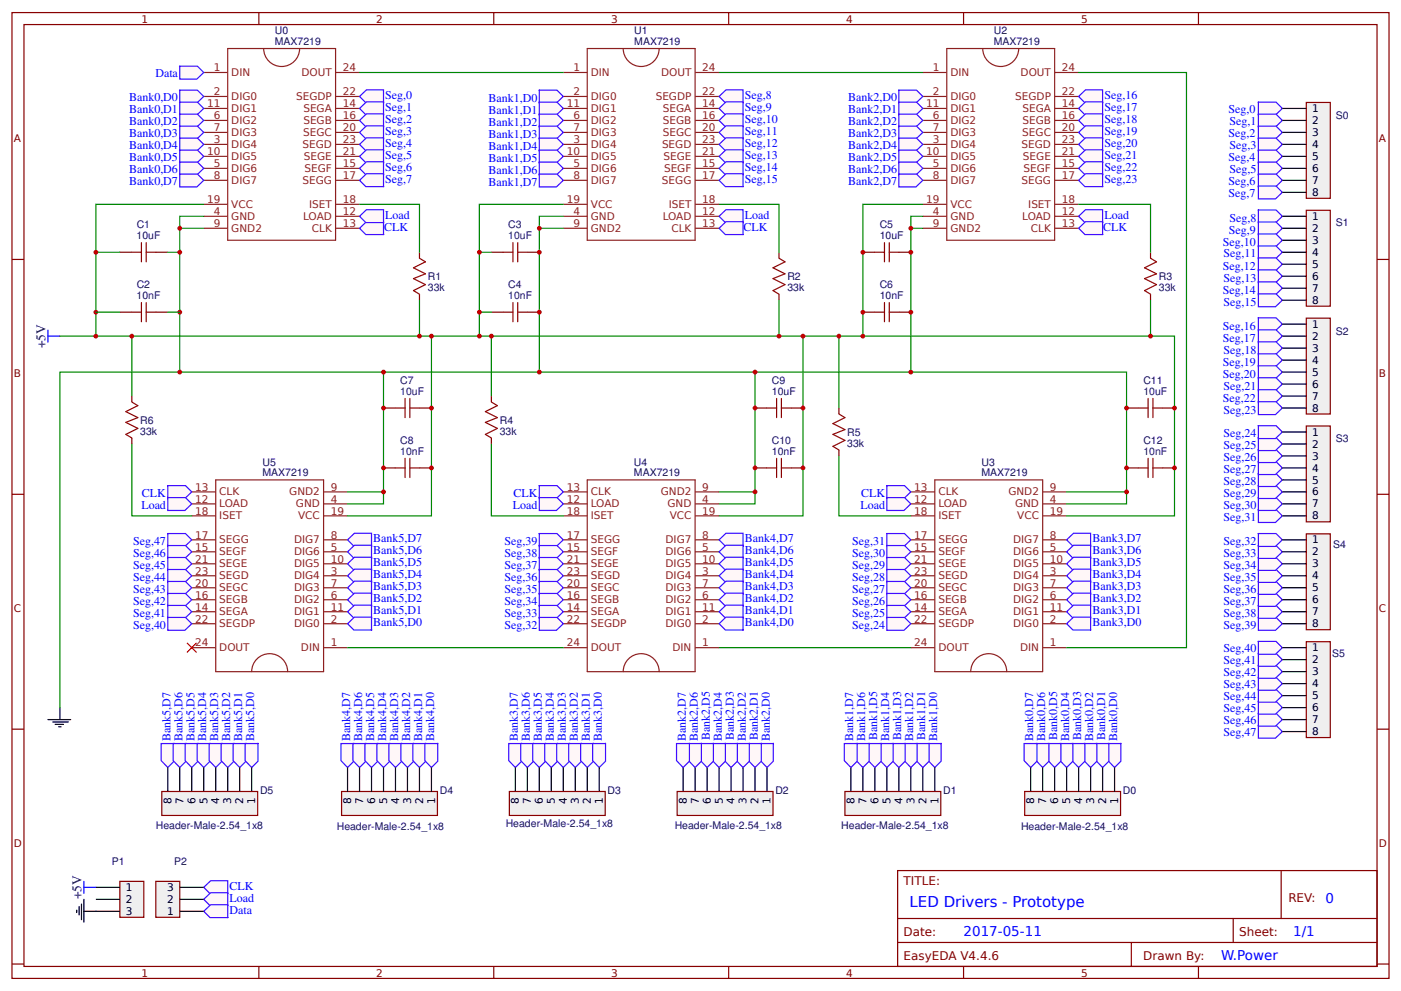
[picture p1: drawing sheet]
<svg xmlns="http://www.w3.org/2000/svg" width="312mm" height="221mm" viewBox="0 0 312 221" stroke-linecap="round" stroke-linejoin="round" font-family="sans-serif">
<defs><g id="words">
<text font-size="3.3" fill="#00f" x="202.4" y="201.8">LED Drivers - Prototype</text>
<g font-size="3" fill="#000080">
<text x="10.1" y="77.5" transform="rotate(-90 10.1 77.5)">+5V</text>
<text x="18.1" y="200.2" transform="rotate(-90 18.1 200.2)">+5V</text>
</g>
<g font-size="3" fill="#00f">
<text x="295" y="201">0</text>
<text x="214.4" y="208.4">2017-05-11</text>
<text x="287.8" y="208.4">1/1</text>
<text x="271.8" y="213.8">W.Power</text>
</g>
<g font-size="2.7" fill="#00f">
<text x="34.6" y="17.2">Data</text>
<text x="28.7" y="22.5">Bank0,D0</text>
<text x="85.7" y="22">Seg,0</text>
<text x="108.7" y="22.8">Bank1,D0</text>
<text x="165.8" y="22">Seg,8</text>
<text x="188.7" y="22.5">Bank2,D0</text>
<text x="245.8" y="22">Seg,16</text>
<text x="28.7" y="25.2">Bank0,D1</text>
<text x="28.7" y="27.9">Bank0,D2</text>
<text x="85.7" y="24.7">Seg,1</text>
<text x="85.7" y="27.3">Seg,2</text>
<text x="108.7" y="25.5">Bank1,D1</text>
<text x="108.7" y="28.1">Bank1,D2</text>
<text x="165.8" y="24.7">Seg,9</text>
<text x="165.8" y="27.3">Seg,10</text>
<text x="188.7" y="25.2">Bank2,D1</text>
<text x="188.7" y="27.9">Bank2,D2</text>
<text x="245.8" y="24.7">Seg,17</text>
<text x="245.8" y="27.3">Seg,18</text>
<text x="273.4" y="25.2">Seg,0</text>
<text x="273.6" y="27.9">Seg,1</text>
<text x="28.7" y="30.5">Bank0,D3</text>
<text x="28.7" y="33.2">Bank0,D4</text>
<text x="28.7" y="35.9">Bank0,D5</text>
<text x="85.7" y="30">Seg,3</text>
<text x="85.7" y="32.7">Seg,4</text>
<text x="85.7" y="35.3">Seg,5</text>
<text x="108.7" y="30.8">Bank1,D3</text>
<text x="108.7" y="33.5">Bank1,D4</text>
<text x="165.8" y="30">Seg,11</text>
<text x="165.8" y="32.7">Seg,12</text>
<text x="165.8" y="35.3">Seg,13</text>
<text x="188.7" y="30.5">Bank2,D3</text>
<text x="188.7" y="33.2">Bank2,D4</text>
<text x="188.7" y="35.9">Bank2,D5</text>
<text x="245.8" y="30">Seg,19</text>
<text x="245.8" y="32.7">Seg,20</text>
<text x="245.8" y="35.3">Seg,21</text>
<text x="273.4" y="30.5">Seg,2</text>
<text x="273.4" y="35.9">Seg,4</text>
<text x="273.6" y="33.2">Seg,3</text>
<text x="28.7" y="38.5">Bank0,D6</text>
<text x="28.7" y="41.2">Bank0,D7</text>
<text x="85.7" y="38">Seg,6</text>
<text x="85.7" y="40.7">Seg,7</text>
<text x="108.7" y="36.1">Bank1,D5</text>
<text x="108.7" y="38.8">Bank1,D6</text>
<text x="108.7" y="41.5">Bank1,D7</text>
<text x="165.8" y="38">Seg,14</text>
<text x="165.8" y="40.7">Seg,15</text>
<text x="188.7" y="38.5">Bank2,D6</text>
<text x="188.7" y="41.2">Bank2,D7</text>
<text x="245.8" y="38">Seg,22</text>
<text x="245.8" y="40.7">Seg,23</text>
<text x="273.4" y="41.2">Seg,6</text>
<text x="273.6" y="38.5">Seg,5</text>
<text x="273.4" y="43.9">Seg,7</text>
<text x="85.5" y="51.3">CLK</text>
<text x="85.7" y="48.7">Load</text>
<text x="165.5" y="51.3">CLK</text>
<text x="165.8" y="48.7">Load</text>
<text x="245.5" y="51.3">CLK</text>
<text x="245.8" y="48.7">Load</text>
<text x="273.4" y="52.1">Seg,9</text>
<text x="273.6" y="49.5">Seg,8</text>
<text x="272.1" y="54.8">Seg,10</text>
<text x="272.3" y="57.2">Seg,11</text>
<text x="272.1" y="60.1">Seg,12</text>
<text x="272.1" y="65.5">Seg,14</text>
<text x="272.3" y="62.8">Seg,13</text>
<text x="272.3" y="68.1">Seg,15</text>
<text x="272.1" y="73.5">Seg,16</text>
<text x="272.1" y="76.1">Seg,17</text>
<text x="272.1" y="81.5">Seg,19</text>
<text x="272.3" y="78.8">Seg,18</text>
<text x="272.1" y="84.1">Seg,20</text>
<text x="272.1" y="89.5">Seg,22</text>
<text x="272.3" y="86.8">Seg,21</text>
<text x="272.3" y="92.1">Seg,23</text>
<text x="272.3" y="99.9">Seg,25</text>
<text x="272.3" y="97.2">Seg,24</text>
<text x="272.3" y="107.9">Seg,28</text>
<text x="272.3" y="105.2">Seg,27</text>
<text x="272.3" y="102.5">Seg,26</text>
<text x="31.5" y="113.2">Load</text>
<text x="31.6" y="110.5">CLK</text>
<text x="114.1" y="113.2">Load</text>
<text x="114.3" y="110.5">CLK</text>
<text x="191.5" y="113.2">Load</text>
<text x="191.6" y="110.5">CLK</text>
<text x="272.3" y="113.2">Seg,30</text>
<text x="272.3" y="110.5">Seg,29</text>
<text x="272.3" y="115.9">Seg,31</text>
<text x="29.6" y="121.2">Seg,47</text>
<text x="29.6" y="123.9">Seg,46</text>
<text x="83.1" y="120.7">Bank5,D7</text>
<text x="83.1" y="123.3">Bank5,D6</text>
<text x="112.3" y="121.2">Seg,39</text>
<text x="112.3" y="123.9">Seg,38</text>
<text x="165.8" y="120.7">Bank4,D7</text>
<text x="165.8" y="123.3">Bank4,D6</text>
<text x="189.6" y="121.2">Seg,31</text>
<text x="189.6" y="123.9">Seg,30</text>
<text x="243.1" y="120.7">Bank3,D7</text>
<text x="243.1" y="123.3">Bank3,D6</text>
<text x="272.3" y="123.9">Seg,33</text>
<text x="272.3" y="121.2">Seg,32</text>
<text x="29.6" y="126.5">Seg,45</text>
<text x="29.6" y="129.2">Seg,44</text>
<text x="29.6" y="131.9">Seg,43</text>
<text x="83.1" y="126">Bank5,D5</text>
<text x="83.1" y="128.7">Bank5,D4</text>
<text x="83.1" y="131.3">Bank5,D3</text>
<text x="112.3" y="126.5">Seg,37</text>
<text x="112.3" y="129.2">Seg,36</text>
<text x="112.3" y="131.9">Seg,35</text>
<text x="165.8" y="126">Bank4,D5</text>
<text x="165.8" y="128.7">Bank4,D4</text>
<text x="165.8" y="131.3">Bank4,D3</text>
<text x="189.6" y="126.5">Seg,29</text>
<text x="189.6" y="129.2">Seg,28</text>
<text x="189.6" y="131.9">Seg,27</text>
<text x="243.1" y="126">Bank3,D5</text>
<text x="243.1" y="128.7">Bank3,D4</text>
<text x="243.1" y="131.3">Bank3,D3</text>
<text x="272.3" y="131.9">Seg,36</text>
<text x="272.3" y="129.2">Seg,35</text>
<text x="272.3" y="126.5">Seg,34</text>
<text x="29.6" y="134.6">Seg,42</text>
<text x="29.6" y="137.2">Seg,41</text>
<text x="83.1" y="134">Bank5,D2</text>
<text x="83.1" y="136.7">Bank5,D1</text>
<text x="112.3" y="134.6">Seg,34</text>
<text x="112.3" y="137.2">Seg,33</text>
<text x="165.8" y="134">Bank4,D2</text>
<text x="165.8" y="136.7">Bank4,D1</text>
<text x="189.6" y="134.6">Seg,26</text>
<text x="189.6" y="137.2">Seg,25</text>
<text x="243.1" y="134">Bank3,D2</text>
<text x="243.1" y="136.7">Bank3,D1</text>
<text x="272.3" y="137.2">Seg,38</text>
<text x="272.3" y="134.6">Seg,37</text>
<text x="29.6" y="139.9">Seg,40</text>
<text x="83.1" y="139.4">Bank5,D0</text>
<text x="112.3" y="139.9">Seg,32</text>
<text x="165.8" y="139.4">Bank4,D0</text>
<text x="189.6" y="139.9">Seg,24</text>
<text x="243.1" y="139.4">Bank3,D0</text>
<text x="272.3" y="139.9">Seg,39</text>
<text x="272.3" y="147.9">Seg,41</text>
<text x="272.3" y="145.2">Seg,40</text>
<text x="272.3" y="155.9">Seg,44</text>
<text x="272.3" y="153.2">Seg,43</text>
<text x="272.3" y="150.6">Seg,42</text>
<text x="272.3" y="161.2">Seg,46</text>
<text x="272.3" y="158.6">Seg,45</text>
<text x="37.9" y="165" transform="rotate(-90 37.9 165)">Bank5,D7</text>
<text x="40.6" y="165" transform="rotate(-90 40.6 165)">Bank5,D6</text>
<text x="43.2" y="165" transform="rotate(-90 43.2 165)">Bank5,D5</text>
<text x="45.9" y="165" transform="rotate(-90 45.9 165)">Bank5,D4</text>
<text x="48.6" y="165" transform="rotate(-90 48.6 165)">Bank5,D3</text>
<text x="51.2" y="165" transform="rotate(-90 51.2 165)">Bank5,D2</text>
<text x="53.9" y="165" transform="rotate(-90 53.9 165)">Bank5,D1</text>
<text x="56.6" y="165" transform="rotate(-90 56.6 165)">Bank5,D0</text>
<text x="77.9" y="165" transform="rotate(-90 77.9 165)">Bank4,D7</text>
<text x="80.6" y="165" transform="rotate(-90 80.6 165)">Bank4,D6</text>
<text x="83.3" y="165" transform="rotate(-90 83.3 165)">Bank4,D5</text>
<text x="85.9" y="165" transform="rotate(-90 85.9 165)">Bank4,D4</text>
<text x="88.6" y="165" transform="rotate(-90 88.6 165)">Bank4,D3</text>
<text x="91.2" y="165" transform="rotate(-90 91.2 165)">Bank4,D2</text>
<text x="93.9" y="165" transform="rotate(-90 93.9 165)">Bank4,D1</text>
<text x="96.6" y="165" transform="rotate(-90 96.6 165)">Bank4,D0</text>
<text x="115.3" y="165" transform="rotate(-90 115.3 165)">Bank3,D7</text>
<text x="117.9" y="165" transform="rotate(-90 117.9 165)">Bank3,D6</text>
<text x="120.6" y="165" transform="rotate(-90 120.6 165)">Bank3,D5</text>
<text x="123.3" y="165" transform="rotate(-90 123.3 165)">Bank3,D4</text>
<text x="125.9" y="165" transform="rotate(-90 125.9 165)">Bank3,D3</text>
<text x="128.6" y="165" transform="rotate(-90 128.6 165)">Bank3,D2</text>
<text x="131.3" y="165" transform="rotate(-90 131.3 165)">Bank3,D1</text>
<text x="133.9" y="165" transform="rotate(-90 133.9 165)">Bank3,D0</text>
<text x="152.6" y="165" transform="rotate(-90 152.6 165)">Bank2,D7</text>
<text x="155.3" y="165" transform="rotate(-90 155.3 165)">Bank2,D6</text>
<text x="158" y="164.7" transform="rotate(-90 158 164.7)">Bank2,D5</text>
<text x="160.6" y="165" transform="rotate(-90 160.6 165)">Bank2,D4</text>
<text x="163.3" y="164.7" transform="rotate(-90 163.3 164.7)">Bank2,D3</text>
<text x="166" y="165" transform="rotate(-90 166 165)">Bank2,D2</text>
<text x="168.6" y="164.7" transform="rotate(-90 168.6 164.7)">Bank2,D1</text>
<text x="171.3" y="165" transform="rotate(-90 171.3 165)">Bank2,D0</text>
<text x="189.9" y="165" transform="rotate(-90 189.9 165)">Bank1,D7</text>
<text x="192.6" y="165" transform="rotate(-90 192.6 165)">Bank1,D6</text>
<text x="195.2" y="164.7" transform="rotate(-90 195.2 164.7)">Bank1,D5</text>
<text x="197.9" y="165" transform="rotate(-90 197.9 165)">Bank1,D4</text>
<text x="200.6" y="164.7" transform="rotate(-90 200.6 164.7)">Bank1,D3</text>
<text x="203.2" y="165" transform="rotate(-90 203.2 165)">Bank1,D2</text>
<text x="205.9" y="164.7" transform="rotate(-90 205.9 164.7)">Bank1,D1</text>
<text x="208.6" y="165" transform="rotate(-90 208.6 165)">Bank1,D0</text>
<text x="229.9" y="165" transform="rotate(-90 229.9 165)">Bank0,D7</text>
<text x="232.6" y="165" transform="rotate(-90 232.6 165)">Bank0,D6</text>
<text x="235.3" y="164.7" transform="rotate(-90 235.3 164.7)">Bank0,D5</text>
<text x="237.9" y="165" transform="rotate(-90 237.9 165)">Bank0,D4</text>
<text x="240.6" y="164.7" transform="rotate(-90 240.6 164.7)">Bank0,D3</text>
<text x="243.3" y="165" transform="rotate(-90 243.3 165)">Bank0,D2</text>
<text x="245.9" y="164.7" transform="rotate(-90 245.9 164.7)">Bank0,D1</text>
<text x="248.6" y="165" transform="rotate(-90 248.6 165)">Bank0,D0</text>
<text x="272.3" y="163.9">Seg,47</text>
<text x="51.1" y="203.4">Data</text>
<text x="51.1" y="198">CLK</text>
<text x="51.1" y="200.7">Load</text>
</g>
<g font-size="2.7" fill="#800">
<text x="201.1" y="197">TITLE:</text>
<text x="286.7" y="200.7">REV:</text>
<text x="201.1" y="208.4">Date:</text>
<text x="275.8" y="208.4">Sheet:</text>
<text x="201.1" y="213.8">EasyEDA V4.4.6</text>
<text x="254.4" y="213.8">Drawn By:</text>
</g>
<g font-size="2.3" fill="#800">
<text x="31.5" y="5.1">1</text>
<text x="83.7" y="5.1">2</text>
<text x="136" y="5.1">3</text>
<text x="188.3" y="5.1">4</text>
<text x="240.6" y="5.1">5</text>
<text x="3.1" y="31.6">A</text>
<text x="306.8" y="31.6">A</text>
<text x="3.1" y="83.9">B</text>
<text x="306.8" y="83.9">B</text>
<text x="3.1" y="136.2">C</text>
<text x="306.8" y="136.2">C</text>
<text x="3.1" y="188.4">D</text>
<text x="306.8" y="188.4">D</text>
<text x="31.5" y="217.4">1</text>
<text x="83.7" y="217.4">2</text>
<text x="136" y="217.4">3</text>
<text x="188.3" y="217.4">4</text>
<text x="240.6" y="217.4">5</text>
</g>
<g font-size="2.3" fill="#000080">
<text x="61.1" y="10">MAX7219</text>
<text x="61.2" y="7.6">U0</text>
<text x="141.2" y="10">MAX7219</text>
<text x="141.2" y="7.6">U1</text>
<text x="221.2" y="10">MAX7219</text>
<text x="221.2" y="7.6">U2</text>
<text x="297.2" y="26.5">S0</text>
<text x="30.4" y="53.2">10uF</text>
<text x="30.4" y="50.8">C1</text>
<text x="113.1" y="53.2">10uF</text>
<text x="113.1" y="50.8">C3</text>
<text x="195.8" y="53.2">10uF</text>
<text x="195.8" y="50.8">C5</text>
<text x="297.2" y="50.3">S1</text>
<text x="30.4" y="64.1">C2</text>
<text x="95.2" y="64.8">33k</text>
<text x="95.2" y="62.3">R1</text>
<text x="113.1" y="64.1">C4</text>
<text x="175.2" y="64.8">33k</text>
<text x="175.2" y="62.3">R2</text>
<text x="195.8" y="64.1">C6</text>
<text x="257.9" y="64.8">33k</text>
<text x="257.9" y="62.3">R3</text>
<text x="30.4" y="66.5">10nF</text>
<text x="113.1" y="66.5">10nF</text>
<text x="195.8" y="66.5">10nF</text>
<text x="297.2" y="74.5">S2</text>
<text x="89.1" y="87.9">10uF</text>
<text x="89.1" y="85.5">C7</text>
<text x="171.8" y="87.9">10uF</text>
<text x="171.8" y="85.5">C9</text>
<text x="254.4" y="87.9">10uF</text>
<text x="254.4" y="85.5">C11</text>
<text x="31.2" y="94.3">R6</text>
<text x="111.2" y="94.3">R4</text>
<text x="31.2" y="96.8">33k</text>
<text x="89.1" y="101.2">10nF</text>
<text x="89.1" y="98.8">C8</text>
<text x="111.2" y="96.8">33k</text>
<text x="171.8" y="101.2">10nF</text>
<text x="171.8" y="98.8">C10</text>
<text x="188.6" y="99.4">33k</text>
<text x="188.6" y="97">R5</text>
<text x="254.4" y="101.2">10nF</text>
<text x="254.4" y="98.8">C12</text>
<text x="297.2" y="98.3">S3</text>
<text x="58.4" y="106">MAX7219</text>
<text x="58.4" y="103.6">U5</text>
<text x="141.1" y="106">MAX7219</text>
<text x="141.1" y="103.6">U4</text>
<text x="218.4" y="106">MAX7219</text>
<text x="218.4" y="103.6">U3</text>
<text x="296.7" y="122">S4</text>
<text x="296.4" y="146.3">S5</text>
<text x="57.9" y="176.7">D5</text>
<text x="97.9" y="176.7">D4</text>
<text x="135.2" y="176.7">D3</text>
<text x="172.6" y="176.8">D2</text>
<text x="209.9" y="176.8">D1</text>
<text x="249.9" y="176.8">D0</text>
<text x="34.7" y="184.4">Header-Male-2.54_1x8</text>
<text x="74.9" y="184.7">Header-Male-2.54_1x8</text>
<text x="112.5" y="184.2">Header-Male-2.54_1x8</text>
<text x="150.2" y="184.5">Header-Male-2.54_1x8</text>
<text x="187.2" y="184.5">Header-Male-2.54_1x8</text>
<text x="227.2" y="184.8">Header-Male-2.54_1x8</text>
<text x="24.9" y="192.6">P1</text>
<text x="38.8" y="192.6">P2</text>
</g>
<g font-size="2.3" fill="#8d2323">
<text x="47.6" y="15.9">1</text>
<text x="51.5" y="16.9">DIN</text>
<text x="67.1" y="16.9">DOUT</text>
<text x="76.3" y="15.9">24</text>
<text x="127.6" y="15.9">1</text>
<text x="131.5" y="16.9">DIN</text>
<text x="147.1" y="16.9">DOUT</text>
<text x="156.3" y="15.9">24</text>
<text x="207.6" y="15.9">1</text>
<text x="211.5" y="16.9">DIN</text>
<text x="227.1" y="16.9">DOUT</text>
<text x="236.3" y="15.9">24</text>
<text x="46.1" y="23.9">11</text>
<text x="47.6" y="21.2">2</text>
<text x="51.5" y="22.3">DIG0</text>
<text x="65.9" y="22.3">SEGDP</text>
<text x="76.3" y="23.9">14</text>
<text x="76.3" y="21.2">22</text>
<text x="126.1" y="23.9">11</text>
<text x="127.6" y="21.2">2</text>
<text x="131.5" y="22.3">DIG0</text>
<text x="145.9" y="22.3">SEGDP</text>
<text x="156.3" y="23.9">14</text>
<text x="156.3" y="21.2">22</text>
<text x="206.1" y="23.9">11</text>
<text x="207.6" y="21.2">2</text>
<text x="211.5" y="22.3">DIG0</text>
<text x="225.9" y="22.3">SEGDP</text>
<text x="236.3" y="23.9">14</text>
<text x="236.3" y="21.2">22</text>
<text x="47.6" y="26.5">6</text>
<text x="47.6" y="29.2">7</text>
<text x="51.5" y="27.6">DIG2</text>
<text x="51.5" y="24.9">DIG1</text>
<text x="67.5" y="27.6">SEGB</text>
<text x="67.5" y="24.9">SEGA</text>
<text x="76.3" y="26.5">16</text>
<text x="76.3" y="29.2">20</text>
<text x="127.6" y="26.5">6</text>
<text x="127.6" y="29.2">7</text>
<text x="131.5" y="27.6">DIG2</text>
<text x="131.5" y="24.9">DIG1</text>
<text x="147.5" y="27.6">SEGB</text>
<text x="147.5" y="24.9">SEGA</text>
<text x="156.3" y="26.5">16</text>
<text x="156.3" y="29.2">20</text>
<text x="207.6" y="26.5">6</text>
<text x="207.6" y="29.2">7</text>
<text x="211.5" y="27.6">DIG2</text>
<text x="211.5" y="24.9">DIG1</text>
<text x="227.5" y="27.6">SEGB</text>
<text x="227.5" y="24.9">SEGA</text>
<text x="236.3" y="29.2">20</text>
<text x="236.3" y="26.5">16</text>
<text x="46.1" y="34.5">10</text>
<text x="47.6" y="31.9">3</text>
<text x="51.5" y="32.9">DIG4</text>
<text x="51.5" y="30.3">DIG3</text>
<text x="51.5" y="35.6">DIG5</text>
<text x="67.3" y="32.9">SEGD</text>
<text x="67.5" y="30.3">SEGC</text>
<text x="67.6" y="35.6">SEGE</text>
<text x="76.3" y="31.9">23</text>
<text x="76.3" y="34.5">21</text>
<text x="126.1" y="34.5">10</text>
<text x="127.6" y="31.9">3</text>
<text x="131.5" y="32.9">DIG4</text>
<text x="131.5" y="30.3">DIG3</text>
<text x="131.5" y="35.6">DIG5</text>
<text x="147.3" y="32.9">SEGD</text>
<text x="147.5" y="30.3">SEGC</text>
<text x="147.6" y="35.6">SEGE</text>
<text x="156.3" y="31.9">23</text>
<text x="156.3" y="34.5">21</text>
<text x="206.1" y="34.5">10</text>
<text x="207.6" y="31.9">3</text>
<text x="211.5" y="32.9">DIG4</text>
<text x="211.5" y="30.3">DIG3</text>
<text x="211.5" y="35.6">DIG5</text>
<text x="227.3" y="32.9">SEGD</text>
<text x="227.5" y="30.3">SEGC</text>
<text x="227.7" y="35.6">SEGE</text>
<text x="236.3" y="34.5">21</text>
<text x="236.3" y="31.9">23</text>
<text x="47.6" y="37.2">5</text>
<text x="47.6" y="39.9">8</text>
<text x="51.5" y="38.3">DIG6</text>
<text x="51.5" y="40.9">DIG7</text>
<text x="67.3" y="40.9">SEGG</text>
<text x="67.8" y="38.3">SEGF</text>
<text x="76.3" y="37.2">15</text>
<text x="76.3" y="39.9">17</text>
<text x="127.6" y="37.2">5</text>
<text x="127.6" y="39.9">8</text>
<text x="131.5" y="38.3">DIG6</text>
<text x="131.5" y="40.9">DIG7</text>
<text x="147.3" y="40.9">SEGG</text>
<text x="147.8" y="38.3">SEGF</text>
<text x="156.3" y="37.2">15</text>
<text x="156.3" y="39.9">17</text>
<text x="207.6" y="37.2">5</text>
<text x="207.6" y="39.9">8</text>
<text x="211.5" y="38.3">DIG6</text>
<text x="211.5" y="40.9">DIG7</text>
<text x="227.3" y="40.9">SEGG</text>
<text x="227.8" y="38.3">SEGF</text>
<text x="236.3" y="37.2">15</text>
<text x="236.3" y="39.9">17</text>
<text x="46.1" y="45.2">19</text>
<text x="47.6" y="47.9">4</text>
<text x="51.5" y="46.3">VCC</text>
<text x="68.8" y="46.3">ISET</text>
<text x="76.3" y="47.9">12</text>
<text x="76.3" y="45.2">18</text>
<text x="126.1" y="45.2">19</text>
<text x="127.6" y="47.9">4</text>
<text x="131.5" y="46.3">VCC</text>
<text x="148.8" y="46.3">ISET</text>
<text x="156.3" y="47.9">12</text>
<text x="156.3" y="45.2">18</text>
<text x="206.1" y="45.2">19</text>
<text x="207.6" y="47.9">4</text>
<text x="211.5" y="46.3">VCC</text>
<text x="228.8" y="46.3">ISET</text>
<text x="236.3" y="47.9">12</text>
<text x="236.3" y="45.2">18</text>
<text x="47.6" y="50.5">9</text>
<text x="51.5" y="48.9">GND</text>
<text x="51.5" y="51.6">GND2</text>
<text x="67.5" y="48.9">LOAD</text>
<text x="69.4" y="51.6">CLK</text>
<text x="76.3" y="50.5">13</text>
<text x="127.6" y="50.5">9</text>
<text x="131.5" y="48.9">GND</text>
<text x="131.5" y="51.6">GND2</text>
<text x="147.5" y="48.9">LOAD</text>
<text x="149.4" y="51.6">CLK</text>
<text x="156.3" y="50.5">13</text>
<text x="207.6" y="50.5">9</text>
<text x="211.5" y="48.9">GND</text>
<text x="211.5" y="51.6">GND2</text>
<text x="227.5" y="48.9">LOAD</text>
<text x="229.4" y="51.6">CLK</text>
<text x="236.3" y="50.5">13</text>
<text x="43.4" y="111.9">12</text>
<text x="43.4" y="109.2">13</text>
<text x="48.8" y="112.9">LOAD</text>
<text x="48.8" y="110.3">CLK</text>
<text x="64.4" y="110.3">GND2</text>
<text x="65.9" y="112.9">GND</text>
<text x="73.6" y="111.9">4</text>
<text x="73.6" y="109.2">9</text>
<text x="126.1" y="111.9">12</text>
<text x="126.1" y="109.2">13</text>
<text x="131.5" y="112.9">LOAD</text>
<text x="131.5" y="110.3">CLK</text>
<text x="147" y="110.3">GND2</text>
<text x="148.5" y="112.9">GND</text>
<text x="156.3" y="111.9">4</text>
<text x="156.3" y="109.2">9</text>
<text x="203.5" y="111.9">12</text>
<text x="203.5" y="109.2">13</text>
<text x="208.8" y="112.9">LOAD</text>
<text x="208.8" y="110.3">CLK</text>
<text x="224.4" y="110.3">GND2</text>
<text x="225.9" y="112.9">GND</text>
<text x="233.6" y="111.9">4</text>
<text x="233.6" y="109.2">9</text>
<text x="43.4" y="119.9">17</text>
<text x="43.4" y="114.5">18</text>
<text x="48.8" y="115.6">ISET</text>
<text x="66.4" y="115.6">VCC</text>
<text x="73.6" y="119.9">8</text>
<text x="73.6" y="114.5">19</text>
<text x="126.1" y="119.9">17</text>
<text x="126.1" y="114.5">18</text>
<text x="131.5" y="115.6">ISET</text>
<text x="149" y="115.6">VCC</text>
<text x="156.3" y="119.9">8</text>
<text x="156.3" y="114.5">19</text>
<text x="203.5" y="119.9">17</text>
<text x="203.5" y="114.5">18</text>
<text x="208.8" y="115.6">ISET</text>
<text x="226.4" y="115.6">VCC</text>
<text x="233.6" y="119.9">8</text>
<text x="233.6" y="114.5">19</text>
<text x="43.4" y="122.5">15</text>
<text x="43.4" y="125.2">21</text>
<text x="48.8" y="123.6">SEGF</text>
<text x="48.8" y="120.9">SEGG</text>
<text x="65.4" y="123.6">DIG6</text>
<text x="65.4" y="120.9">DIG7</text>
<text x="73.6" y="122.5">5</text>
<text x="73.6" y="125.2">10</text>
<text x="126.1" y="122.5">15</text>
<text x="126.1" y="125.2">21</text>
<text x="131.5" y="123.6">SEGF</text>
<text x="131.5" y="120.9">SEGG</text>
<text x="148.1" y="123.6">DIG6</text>
<text x="148.1" y="120.9">DIG7</text>
<text x="156.3" y="122.5">5</text>
<text x="156.3" y="125.2">10</text>
<text x="203.5" y="122.5">15</text>
<text x="203.5" y="125.2">21</text>
<text x="208.8" y="123.6">SEGF</text>
<text x="208.8" y="120.9">SEGG</text>
<text x="225.4" y="123.6">DIG6</text>
<text x="225.4" y="120.9">DIG7</text>
<text x="233.6" y="122.5">5</text>
<text x="233.6" y="125.2">10</text>
<text x="43.4" y="130.5">20</text>
<text x="43.4" y="127.9">23</text>
<text x="48.8" y="131.6">SEGC</text>
<text x="48.8" y="126.3">SEGE</text>
<text x="48.8" y="128.9">SEGD</text>
<text x="65.4" y="128.9">DIG4</text>
<text x="65.4" y="131.6">DIG3</text>
<text x="65.4" y="126.3">DIG5</text>
<text x="73.6" y="127.9">3</text>
<text x="73.6" y="130.5">7</text>
<text x="126.1" y="130.5">20</text>
<text x="126.1" y="127.9">23</text>
<text x="131.5" y="131.6">SEGC</text>
<text x="131.5" y="126.3">SEGE</text>
<text x="131.5" y="128.9">SEGD</text>
<text x="148.1" y="128.9">DIG4</text>
<text x="148.1" y="131.6">DIG3</text>
<text x="148.1" y="126.3">DIG5</text>
<text x="156.3" y="127.9">3</text>
<text x="156.3" y="130.5">7</text>
<text x="203.5" y="130.5">20</text>
<text x="203.5" y="127.9">23</text>
<text x="208.8" y="131.6">SEGC</text>
<text x="208.8" y="126.3">SEGE</text>
<text x="208.8" y="128.9">SEGD</text>
<text x="225.4" y="128.9">DIG4</text>
<text x="225.4" y="131.6">DIG3</text>
<text x="225.4" y="126.3">DIG5</text>
<text x="233.6" y="127.9">3</text>
<text x="233.6" y="130.5">7</text>
<text x="43.4" y="135.9">14</text>
<text x="43.4" y="133.2">16</text>
<text x="48.8" y="137">SEGA</text>
<text x="48.8" y="134.3">SEGB</text>
<text x="65.4" y="134.3">DIG2</text>
<text x="65.4" y="137">DIG1</text>
<text x="73.6" y="133.2">6</text>
<text x="73.6" y="135.9">11</text>
<text x="126.1" y="135.9">14</text>
<text x="126.1" y="133.2">16</text>
<text x="131.5" y="137">SEGA</text>
<text x="131.5" y="134.3">SEGB</text>
<text x="148.1" y="134.3">DIG2</text>
<text x="148.1" y="137">DIG1</text>
<text x="156.3" y="133.2">6</text>
<text x="156.3" y="135.9">11</text>
<text x="203.5" y="135.9">14</text>
<text x="203.5" y="133.2">16</text>
<text x="208.8" y="137">SEGA</text>
<text x="208.8" y="134.3">SEGB</text>
<text x="225.4" y="134.3">DIG2</text>
<text x="225.4" y="137">DIG1</text>
<text x="233.6" y="133.2">6</text>
<text x="233.6" y="135.9">11</text>
<text x="43.4" y="138.6">22</text>
<text x="43.4" y="143.9">24</text>
<text x="48.8" y="139.6">SEGDP</text>
<text x="65.4" y="139.6">DIG0</text>
<text x="73.6" y="143.9">1</text>
<text x="73.6" y="138.6">2</text>
<text x="126.1" y="138.6">22</text>
<text x="126.1" y="143.9">24</text>
<text x="131.5" y="139.6">SEGDP</text>
<text x="148.1" y="139.6">DIG0</text>
<text x="156.3" y="143.9">1</text>
<text x="156.3" y="138.6">2</text>
<text x="203.5" y="138.6">22</text>
<text x="203.5" y="143.9">24</text>
<text x="208.8" y="139.6">SEGDP</text>
<text x="225.4" y="139.6">DIG0</text>
<text x="233.6" y="143.9">1</text>
<text x="233.6" y="138.6">2</text>
<text x="48.8" y="145">DOUT</text>
<text x="67" y="145">DIN</text>
<text x="131.5" y="145">DOUT</text>
<text x="149.7" y="145">DIN</text>
<text x="208.8" y="145">DOUT</text>
<text x="227" y="145">DIN</text>
</g>
<g font-size="2.3">
<text x="292" y="24.9">1</text>
<text x="292" y="27.6">2</text>
<text x="292" y="30.3">3</text>
<text x="292" y="32.9">4</text>
<text x="292" y="35.6">5</text>
<text x="292" y="38.3">6</text>
<text x="292" y="40.9">7</text>
<text x="292" y="43.6">8</text>
<text x="292" y="48.9">1</text>
<text x="292" y="51.6">2</text>
<text x="292" y="54.3">3</text>
<text x="292" y="56.9">4</text>
<text x="292" y="59.6">5</text>
<text x="292" y="62.3">6</text>
<text x="292" y="64.9">7</text>
<text x="292" y="67.6">8</text>
<text x="292" y="72.9">1</text>
<text x="292" y="75.6">2</text>
<text x="292" y="78.3">3</text>
<text x="292" y="80.9">4</text>
<text x="292" y="83.6">5</text>
<text x="292" y="86.3">6</text>
<text x="292" y="88.9">7</text>
<text x="292" y="91.6">8</text>
<text x="292" y="96.9">1</text>
<text x="292" y="99.6">2</text>
<text x="292" y="102.3">3</text>
<text x="292" y="104.9">4</text>
<text x="292" y="107.6">5</text>
<text x="292" y="110.3">6</text>
<text x="292" y="112.9">7</text>
<text x="292" y="115.6">8</text>
<text x="292" y="120.9">1</text>
<text x="292" y="123.6">2</text>
<text x="292" y="126.3">3</text>
<text x="292" y="128.9">4</text>
<text x="292" y="131.6">5</text>
<text x="292" y="134.3">6</text>
<text x="292" y="137">7</text>
<text x="292" y="139.6">8</text>
<text x="292" y="145">1</text>
<text x="292" y="147.6">2</text>
<text x="292" y="150.3">3</text>
<text x="292" y="153">4</text>
<text x="292" y="155.6">5</text>
<text x="292" y="158.3">6</text>
<text x="292" y="161">7</text>
<text x="292" y="163.6">8</text>
<text x="38.1" y="179" transform="rotate(-90 38.1 179)">8</text>
<text x="40.8" y="179" transform="rotate(-90 40.8 179)">7</text>
<text x="43.5" y="179" transform="rotate(-90 43.5 179)">6</text>
<text x="46.1" y="179" transform="rotate(-90 46.1 179)">5</text>
<text x="48.8" y="179" transform="rotate(-90 48.8 179)">4</text>
<text x="51.5" y="179" transform="rotate(-90 51.5 179)">3</text>
<text x="54.1" y="179" transform="rotate(-90 54.1 179)">2</text>
<text x="56.8" y="179" transform="rotate(-90 56.8 179)">1</text>
<text x="78.1" y="179" transform="rotate(-90 78.1 179)">8</text>
<text x="80.8" y="179" transform="rotate(-90 80.8 179)">7</text>
<text x="83.5" y="179" transform="rotate(-90 83.5 179)">6</text>
<text x="86.1" y="179" transform="rotate(-90 86.1 179)">5</text>
<text x="88.8" y="179" transform="rotate(-90 88.8 179)">4</text>
<text x="91.5" y="179" transform="rotate(-90 91.5 179)">3</text>
<text x="94.1" y="179" transform="rotate(-90 94.1 179)">2</text>
<text x="96.8" y="179" transform="rotate(-90 96.8 179)">1</text>
<text x="115.5" y="179" transform="rotate(-90 115.5 179)">8</text>
<text x="118.1" y="179" transform="rotate(-90 118.1 179)">7</text>
<text x="120.8" y="179" transform="rotate(-90 120.8 179)">6</text>
<text x="123.5" y="179" transform="rotate(-90 123.5 179)">5</text>
<text x="126.1" y="179" transform="rotate(-90 126.1 179)">4</text>
<text x="128.8" y="179" transform="rotate(-90 128.8 179)">3</text>
<text x="131.5" y="179" transform="rotate(-90 131.5 179)">2</text>
<text x="134.2" y="179" transform="rotate(-90 134.2 179)">1</text>
<text x="152.8" y="179" transform="rotate(-90 152.8 179)">8</text>
<text x="155.5" y="179" transform="rotate(-90 155.5 179)">7</text>
<text x="158.2" y="179" transform="rotate(-90 158.2 179)">6</text>
<text x="160.8" y="179" transform="rotate(-90 160.8 179)">5</text>
<text x="163.5" y="179" transform="rotate(-90 163.5 179)">4</text>
<text x="166.2" y="179" transform="rotate(-90 166.2 179)">3</text>
<text x="168.8" y="179" transform="rotate(-90 168.8 179)">2</text>
<text x="171.5" y="179" transform="rotate(-90 171.5 179)">1</text>
<text x="190.2" y="179" transform="rotate(-90 190.2 179)">8</text>
<text x="192.8" y="179" transform="rotate(-90 192.8 179)">7</text>
<text x="195.5" y="179" transform="rotate(-90 195.5 179)">6</text>
<text x="198.2" y="179" transform="rotate(-90 198.2 179)">5</text>
<text x="200.8" y="179" transform="rotate(-90 200.8 179)">4</text>
<text x="203.5" y="179" transform="rotate(-90 203.5 179)">3</text>
<text x="206.2" y="179" transform="rotate(-90 206.2 179)">2</text>
<text x="208.8" y="179" transform="rotate(-90 208.8 179)">1</text>
<text x="230.2" y="179" transform="rotate(-90 230.2 179)">8</text>
<text x="232.8" y="179" transform="rotate(-90 232.8 179)">7</text>
<text x="235.5" y="179" transform="rotate(-90 235.5 179)">6</text>
<text x="238.2" y="179" transform="rotate(-90 238.2 179)">5</text>
<text x="240.8" y="179" transform="rotate(-90 240.8 179)">4</text>
<text x="243.5" y="179" transform="rotate(-90 243.5 179)">3</text>
<text x="246.2" y="179" transform="rotate(-90 246.2 179)">2</text>
<text x="248.8" y="179" transform="rotate(-90 248.8 179)">1</text>
<text x="28" y="203.6">3</text>
<text x="28" y="198.3">1</text>
<text x="28" y="201">2</text>
<text x="37.2" y="198.3">3</text>
<text x="37.2" y="203.6">1</text>
<text x="37.2" y="201">2</text>
</g>
</g></defs>
<g fill="none" stroke="#800" stroke-width=".27">
<path d="M2.7 2.8h306.4v215h-306.4zM5.3 5.5h301.1v209.6h-301.1zM57.6 2.8v2.7M109.9 2.8v2.7M162.2 2.8v2.7M214.4 2.8v2.7M266.7 2.8v2.7M2.7 57.7h2.6M306.4 57.7h2.7M2.7 110h2.6M306.4 110h2.7M2.7 162.3h2.6"/>
<path d="M306.4 162.3h2.7M199.8 193.8h106.6v21.3h-106.6zM285.1 193.8v10.6M2.7 214.6h2.6M57.6 215.1v2.7M109.9 215.1v2.7M162.2 215.1v2.7M199.8 204.4h106.6M199.8 209.8h106.6M214.4 215.1v2.7M251.8 209.8v5.3M266.7 215.1v2.7"/>
<path d="M274.4 204.4v5.4M306.4 214.6h2.7"/>
</g>
<g fill="none" stroke="#8d2323" stroke-width=".27">
<path d="M45.3 16.1h5.4M50.7 10.8h24v42.7h-24zM58.7 10.8a4 4 0 0 0 4 4 4 4 0 0 0 4-4M74.7 16.1h5.3M125.3 16.1h5.4M130.7 10.8h24v42.7h-24zM138.7 10.8a4 4 0 0 0 4 4 4 4 0 0 0 4-4M154.7 16.1h5.3M205.4 16.1h5.3M210.7 10.8h24v42.7h-24zM218.7 10.8a4 4 0 0 0 4 4 4 4 0 0 0 4-4M234.7 16.1h5.3"/>
<path d="M45.3 21.5h5.4M45.3 32.1h5.4M45.3 37.5h5.4M45.3 26.8h5.4M45.3 29.5h5.4M45.3 34.8h5.4M45.3 24.1h5.4M74.7 21.5h5.3M74.7 32.1h5.3M74.7 37.5h5.3M74.7 26.8h5.3M74.7 29.5h5.3"/>
<path d="M74.7 34.8h5.3M74.7 24.1h5.3M125.3 21.5h5.4M125.3 32.1h5.4M125.3 37.5h5.4M125.3 26.8h5.4M125.3 29.5h5.4M125.3 34.8h5.4M125.3 24.1h5.4M154.7 21.5h5.3M154.7 32.1h5.3M154.7 37.5h5.3"/>
<path d="M154.7 26.8h5.3M154.7 29.5h5.3M154.7 34.8h5.3M154.7 24.1h5.3M205.4 21.5h5.3M205.4 32.1h5.3M205.4 37.5h5.3M205.4 26.8h5.3M205.4 29.5h5.3M205.4 34.8h5.3M205.4 24.1h5.3M234.7 21.5h5.3"/>
<path d="M234.7 32.1h5.3M234.7 37.5h5.3M234.7 26.8h5.3M234.7 29.5h5.3M234.7 34.8h5.3M234.7 24.1h5.3M45.3 48.1h5.4M45.3 40.1h5.4M45.3 50.8h5.4M45.3 45.5h5.4M74.7 48.1h5.3M74.7 40.1h5.3"/>
<path d="M74.7 50.8h5.3M74.7 45.5h5.3M125.3 48.1h5.4M125.3 40.1h5.4M125.3 50.8h5.4M125.3 45.5h5.4M154.7 48.1h5.3M154.7 40.1h5.3M154.7 50.8h5.3M154.7 45.5h5.3M205.4 48.1h5.3M205.4 40.1h5.3"/>
<path d="M205.4 50.8h5.3M205.4 45.5h5.3M234.7 48.1h5.3M234.7 40.1h5.3M234.7 50.8h5.3M234.7 45.5h5.3M42.7 112.1h5.3M42.7 109.5h5.3M42.7 114.8h5.3M48 106.8h24v42.7h-24zM72 112.1h5.3M72 109.5h5.3"/>
<path d="M72 114.8h5.3M125.3 112.1h5.4M125.3 109.5h5.4M125.3 114.8h5.4M130.7 106.8h24v42.7h-24zM154.7 112.1h5.3M154.7 109.5h5.3M154.7 114.8h5.3M202.7 112.1h5.3M202.7 109.5h5.3M202.7 114.8h5.3M208 106.8h24v42.7h-24z"/>
<path d="M232 112.1h5.4M232 109.5h5.4M232 114.8h5.4M42.7 138.8h5.3M42.7 128.1h5.3M42.7 122.8h5.3M42.7 133.5h5.3M42.7 130.8h5.3M42.7 120.1h5.3M42.7 125.5h5.3M42.7 136.2h5.3M72 138.8h5.3"/>
<path d="M72 128.1h5.3M72 122.8h5.3M72 133.5h5.3M72 130.8h5.3M72 120.1h5.3M72 125.5h5.3M72 136.2h5.3M125.3 138.8h5.4M125.3 128.1h5.4M125.3 122.8h5.4M125.3 133.5h5.4M125.3 130.8h5.4"/>
<path d="M125.3 120.1h5.4M125.3 125.5h5.4M125.3 136.2h5.4M154.7 138.8h5.3M154.7 128.1h5.3M154.7 122.8h5.3M154.7 133.5h5.3M154.7 130.8h5.3M154.7 120.1h5.3M154.7 125.5h5.3M154.7 136.2h5.3M202.7 138.8h5.3"/>
<path d="M202.7 128.1h5.3M202.7 122.8h5.3M202.7 133.5h5.3M202.7 130.8h5.3M202.7 120.1h5.3M202.7 125.5h5.3M202.7 136.2h5.3M232 138.8h5.4M232 128.1h5.4M232 122.8h5.4M232 133.5h5.4M232 130.8h5.4"/>
<path d="M232 120.1h5.4M232 125.5h5.4M232 136.2h5.4M42.7 144.2h5.3M56 149.5a4 4 0 0 1 4-4 4 4 0 0 1 4 4M72 144.2h5.3M125.3 144.2h5.4M138.7 149.5a4 4 0 0 1 4-4 4 4 0 0 1 4 4M154.7 144.2h5.3M202.7 144.2h5.3M216 149.5a4 4 0 0 1 4-4 4 4 0 0 1 4 4M232 144.2h5.4"/>
</g>
<path d="M13.3 157.5v2.7M10.7 160.2h5M11.7 160.7h3.5M12.3 161.2h1.8M13.1 161.8h.5" fill="none" stroke="#000" stroke-width=".27"/>
<path d="M10.7 74.8h2.6M10.7 73.5v2.6" fill="none" stroke="#00f" stroke-width=".27"/>
<path d="M45.3 45.5h-24v29.3M13.3 74.8h248.1v40h-24" fill="none" stroke="#080" stroke-width=".27"/>
<circle cx="21.3" cy="74.8" r=".53" fill="#c00"/>
<path d="M40 50.8h5.3M45.3 48.1h-5.3v34.7M125.3 48.1h-5.3v34.7M178.7 74.8v40h-18.7M85.3 82.8v29.3h-8M168 82.8v29.3h-8M77.3 109.5h8M160 109.5h8M237.4 112.1h13.3v-29.3h-237.4v74.7M237.4 109.5h13.3" fill="none" stroke="#080" stroke-width=".27"/>
<circle cx="120" cy="82.8" r=".53" fill="#c00"/>
<path d="M120 50.8h5.3" fill="none" stroke="#080" stroke-width=".27"/>
<circle cx="120" cy="50.8" r=".53" fill="#c00"/>
<path d="M205.4 50.8h-2.7v32" fill="none" stroke="#080" stroke-width=".27"/>
<circle cx="202.7" cy="82.8" r=".53" fill="#c00"/>
<path d="M205.4 48.1h-2.7v2.7" fill="none" stroke="#080" stroke-width=".27"/>
<circle cx="202.7" cy="50.8" r=".53" fill="#c00"/>
<g fill="#fff7f8" stroke="#430aff" stroke-width=".27">
<path d="M119.9 20.1h4l1.4 1.4-1.5 1.4h-3.8z"/>
<path d="M119.9 22.7h4l1.4 1.4-1.5 1.5h-3.8z"/>
<path d="M119.9 25.4h4l1.4 1.4-1.5 1.5h-3.8z"/>
<path d="M119.9 28.1h4l1.4 1.4-1.5 1.4h-3.8z"/>
<path d="M119.9 30.7h4l1.4 1.4-1.5 1.5h-3.8z"/>
<path d="M119.9 33.4h4l1.4 1.4-1.5 1.5h-3.8z"/>
<path d="M119.9 36.1h4l1.4 1.4-1.5 1.4h-3.8z"/>
<path d="M119.9 38.7h4l1.4 1.4-1.5 1.5h-3.8z"/>
<path d="M160 21.5l1.6-1.5h3.8v2.9h-4z"/>
<path d="M160 24.1l1.6-1.4h3.8v2.8h-4z"/>
<path d="M160 26.8l1.6-1.5h3.8v2.9h-4z"/>
<path d="M160 29.5l1.6-1.5h3.8v2.9h-4z"/>
<path d="M160 32.1l1.6-1.4h3.8v2.8h-4z"/>
<path d="M160 34.8l1.6-1.5h3.8v2.9h-4z"/>
<path d="M160 37.5l1.6-1.5h3.8v2.9h-4z"/>
<path d="M160 40.1l1.6-1.4h3.8v2.8h-4z"/>
<path d="M80 21.5l1.5-1.5h3.8l.1 2.9h-4z"/>
<path d="M80 24.1l1.5-1.4h3.8l.1 2.8h-4z"/>
<path d="M80 26.8l1.5-1.5h3.8l.1 2.9h-4z"/>
<path d="M80 29.5l1.5-1.5h3.8l.1 2.9h-4z"/>
<path d="M80 32.1l1.5-1.4h3.8l.1 2.8h-4z"/>
<path d="M80 34.8l1.5-1.5h3.8l.1 2.9h-4z"/>
<path d="M80 37.5l1.5-1.5h3.8l.1 2.9h-4z"/>
<path d="M80 40.1l1.5-1.4h3.8l.1 2.8h-4z"/>
<path d="M240 21.5l1.6-1.5h3.8v2.9h-4z"/>
<path d="M240 24.1l1.6-1.4h3.8v2.8h-4z"/>
<path d="M240 26.8l1.6-1.5h3.8v2.9h-4z"/>
<path d="M240 29.5l1.6-1.5h3.8v2.9h-4z"/>
<path d="M240 32.1l1.6-1.4h3.8v2.8h-4z"/>
<path d="M240 34.8l1.6-1.5h3.8v2.9h-4z"/>
<path d="M240 37.5l1.6-1.5h3.8v2.9h-4z"/>
<path d="M240 40.1l1.6-1.4h3.8v2.8h-4z"/>
<path d="M200 20.1h4l1.4 1.4-1.6 1.4h-3.8z"/>
<path d="M200 22.7h4l1.4 1.4-1.6 1.5h-3.8z"/>
<path d="M200 25.4h4l1.4 1.4-1.6 1.5h-3.8z"/>
<path d="M200 28.1h4l1.4 1.4-1.6 1.4h-3.8z"/>
<path d="M200 30.7h4l1.4 1.4-1.6 1.5h-3.8z"/>
<path d="M200 33.4h4l1.4 1.4-1.6 1.5h-3.8z"/>
<path d="M200 36.1h4l1.4 1.4-1.6 1.4h-3.8z"/>
<path d="M200 38.7h4l1.4 1.4-1.6 1.5h-3.8z"/>
<path d="M39.9 20.1h4l1.4 1.4-1.5 1.4h-3.8z"/>
<path d="M39.9 22.7h4l1.4 1.4-1.5 1.5h-3.8z"/>
<path d="M39.9 25.4h4l1.4 1.4-1.5 1.5h-3.8z"/>
<path d="M39.9 28.1h4l1.4 1.4-1.5 1.4h-3.8z"/>
<path d="M39.9 30.7h4l1.4 1.4-1.5 1.5h-3.8z"/>
<path d="M39.9 33.4h4l1.4 1.4-1.5 1.5h-3.8z"/>
<path d="M39.9 36.1h4l1.4 1.4-1.5 1.4h-3.8z"/>
<path d="M39.9 38.7h4l1.4 1.4-1.5 1.5h-3.8z"/>
<path d="M77.3 120.1l1.6-1.4h3.8v2.8h-4z"/>
<path d="M77.3 122.8l1.6-1.5h3.8v2.9h-4z"/>
<path d="M77.3 125.5l1.6-1.5h3.8v2.9h-4z"/>
<path d="M77.3 128.1l1.6-1.4h3.8v2.8h-4z"/>
<path d="M77.3 130.8l1.6-1.5h3.8v2.9h-4z"/>
<path d="M77.3 133.5l1.6-1.5h3.8v2.9h-4z"/>
<path d="M77.3 136.2l1.6-1.5h3.8v2.9h-4z"/>
<path d="M77.3 138.8l1.6-1.4h3.8v2.8h-4z"/>
<path d="M37.3 118.7h4l1.4 1.4-1.6 1.5h-3.8z"/>
<path d="M37.3 121.4h4l1.4 1.4-1.6 1.5h-3.8z"/>
<path d="M37.3 124.1h4l1.4 1.4-1.6 1.4h-3.8z"/>
<path d="M37.3 126.7h4l1.4 1.4-1.6 1.5h-3.8z"/>
<path d="M37.3 129.4h4l1.4 1.4-1.6 1.5h-3.8z"/>
<path d="M37.3 132.1h4l1.4 1.4-1.6 1.4h-3.8z"/>
<path d="M37.3 134.8h4l1.4 1.4-1.6 1.4h-3.8z"/>
<path d="M37.3 137.4h4l1.4 1.4-1.6 1.5h-3.8z"/>
<path d="M119.9 118.7h4l1.4 1.4-1.5 1.5h-3.8z"/>
<path d="M119.9 121.4h4l1.4 1.4-1.5 1.5h-3.8z"/>
<path d="M119.9 124.1h4l1.4 1.4-1.5 1.4h-3.8z"/>
<path d="M119.9 126.7h4l1.4 1.4-1.5 1.5h-3.8z"/>
<path d="M119.9 129.4h4l1.4 1.4-1.5 1.5h-3.8z"/>
<path d="M119.9 132.1h4l1.4 1.4-1.5 1.4h-3.8z"/>
<path d="M119.9 134.8h4l1.4 1.4-1.5 1.4h-3.8z"/>
<path d="M119.9 137.4h4l1.4 1.4-1.5 1.5h-3.8z"/>
<path d="M160 120.1l1.6-1.4h3.8v2.8h-4z"/>
<path d="M160 122.8l1.6-1.5h3.8v2.9h-4z"/>
<path d="M160 125.5l1.6-1.5h3.8v2.9h-4z"/>
<path d="M160 128.1l1.6-1.4h3.8v2.8h-4z"/>
<path d="M160 130.8l1.6-1.5h3.8v2.9h-4z"/>
<path d="M160 133.5l1.6-1.5h3.8v2.9h-4z"/>
<path d="M160 136.2l1.6-1.5h3.8v2.9h-4z"/>
<path d="M160 138.8l1.6-1.4h3.8v2.8h-4z"/>
<path d="M197.3 118.7h4l1.4 1.4-1.5 1.5h-3.8z"/>
<path d="M197.3 121.4h4l1.4 1.4-1.5 1.5h-3.8z"/>
<path d="M197.3 124.1h4l1.4 1.4-1.5 1.4h-3.8z"/>
<path d="M197.3 126.7h4l1.4 1.4-1.5 1.5h-3.8z"/>
<path d="M197.3 129.4h4l1.4 1.4-1.5 1.5h-3.8z"/>
<path d="M197.3 132.1h4l1.4 1.4-1.5 1.4h-3.8z"/>
<path d="M197.3 134.8h4l1.4 1.4-1.5 1.4h-3.8z"/>
<path d="M197.3 137.4h4l1.4 1.4-1.5 1.5h-3.8z"/>
<path d="M237.4 120.1l1.5-1.4h3.8l.1 2.8h-4z"/>
<path d="M237.4 122.8l1.5-1.5h3.8l.1 2.9h-4z"/>
<path d="M237.4 125.5l1.5-1.5h3.8l.1 2.9h-4z"/>
<path d="M237.4 128.1l1.5-1.4h3.8l.1 2.8h-4z"/>
<path d="M237.4 130.8l1.5-1.5h3.8l.1 2.9h-4z"/>
<path d="M237.4 133.5l1.5-1.5h3.8l.1 2.9h-4z"/>
<path d="M237.4 136.2l1.5-1.5h3.8l.1 2.9h-4z"/>
<path d="M237.4 138.8l1.5-1.4h3.8l.1 2.8h-4z"/>
<path d="M39.9 14.7h4l1.4 1.4-1.5 1.5h-3.8z"/>
</g>
<path d="M80 16.1h45.3M160 16.1h45.4M240 16.1h24v128.1h-26.6M77.3 144.2h48" fill="none" stroke="#080" stroke-width=".27"/>
<path d="M41.6 143.1l2.1 2.1zM43.7 143.1l-2.1 2.1z" fill="#000" stroke="#f00" stroke-width=".27"/>
<g fill="#fff7f8" stroke="#430aff" stroke-width=".27">
<path d="M37.3 108.1h4l1.4 1.4-1.6 1.4h-3.8z"/>
<path d="M37.3 110.7h4l1.4 1.4-1.6 1.5h-3.8z"/>
<path d="M80 50.8l1.5-1.5h3.8l.1 2.9h-4z"/>
<path d="M80 48.1l1.5-1.4h3.8l.1 2.8h-4z"/>
<path d="M160 48.1l1.6-1.4h3.8v2.8h-4z"/>
<path d="M240 48.1l1.6-1.4h3.8v2.8h-4z"/>
<path d="M160 50.8l1.6-1.5h3.8v2.9h-4z"/>
<path d="M240 50.8l1.6-1.5h3.8v2.9h-4z"/>
<path d="M119.9 108.1h4l1.4 1.4-1.5 1.4h-3.8z"/>
<path d="M197.3 108.1h4l1.4 1.4-1.5 1.4h-3.8z"/>
<path d="M119.9 110.7h4l1.4 1.4-1.5 1.5h-3.8z"/>
<path d="M197.3 110.7h4l1.4 1.4-1.5 1.5h-3.8z"/>
</g>
<g fill="#c00">
<circle cx="40" cy="82.8" r=".53"/>
<circle cx="40" cy="50.8" r=".53"/>
</g>
<path d="M29.3 56.1h2.2M31.5 54v4.3M32.5 56.1h2.2M32.5 54v4.3" fill="none" stroke="#a00000" stroke-width=".27"/>
<path d="M26.7 56.1h2.6M34.7 56.1h2.6" fill="none" stroke="#800" stroke-width=".27"/>
<path d="M21.3 56.1h5.4" fill="none" stroke="#080" stroke-width=".27"/>
<circle cx="21.3" cy="56.1" r=".53" fill="#c00"/>
<path d="M37.3 56.1h2.7" fill="none" stroke="#080" stroke-width=".27"/>
<g fill="#c00">
<circle cx="40" cy="56.1" r=".53"/>
<circle cx="21.3" cy="69.5" r=".53"/>
<circle cx="40" cy="69.5" r=".53"/>
</g>
<path d="M112 56.1h2.1M114.1 54v4.3M115.2 56.1h2.1M115.2 54v4.3M29.3 69.5h2.2M31.5 67.3v4.3M32.5 69.5h2.2M32.5 67.3v4.3M112 69.5h2.1M114.1 67.3v4.3M115.2 69.5h2.1M115.2 67.3v4.3" fill="none" stroke="#a00000" stroke-width=".27"/>
<path d="M109.3 56.1h2.7M117.3 56.1h2.7M26.7 69.5h2.6M34.7 69.5h2.6M109.3 69.5h2.7M117.3 69.5h2.7" fill="none" stroke="#800" stroke-width=".27"/>
<path d="M21.3 69.5h5.4M37.3 69.5h2.7" fill="none" stroke="#080" stroke-width=".27"/>
<g fill="#c00">
<circle cx="120" cy="56.1" r=".53"/>
<circle cx="120" cy="69.5" r=".53"/>
</g>
<path d="M194.7 56.1h2.1M196.8 54v4.3M197.9 56.1h2.1M197.9 54v4.3M194.7 69.5h2.1M196.8 67.3v4.3M197.9 67.3v4.3M197.9 69.5h2.1" fill="none" stroke="#a00000" stroke-width=".27"/>
<path d="M192 56.1h2.7M200 56.1h2.7M192 69.5h2.7M200 69.5h2.7" fill="none" stroke="#800" stroke-width=".27"/>
<g fill="#c00">
<circle cx="202.7" cy="56.1" r=".53"/>
<circle cx="202.7" cy="69.5" r=".53"/>
</g>
<path d="M88 90.8h2.1M90.1 88.7v4.2M91.2 90.8h2.1M91.2 88.7v4.2M88 104.1h2.1M90.1 102v4.3M91.2 102v4.3M91.2 104.1h2.1" fill="none" stroke="#a00000" stroke-width=".27"/>
<path d="M85.3 90.8h2.7M93.3 90.8h2.7M85.3 104.1h2.7M93.3 104.1h2.7" fill="none" stroke="#800" stroke-width=".27"/>
<g fill="#c00">
<circle cx="85.3" cy="82.8" r=".53"/>
<circle cx="85.3" cy="109.5" r=".53"/>
<circle cx="168" cy="82.8" r=".53"/>
<circle cx="168" cy="109.5" r=".53"/>
<circle cx="250.7" cy="109.5" r=".53"/>
</g>
<path d="M96 74.8v40h-18.7M160 144.2h42.7" fill="none" stroke="#080" stroke-width=".27"/>
<g fill="none" stroke="#a00000" stroke-width=".27">
<path d="M170.7 90.8h2.1M172.8 88.7v4.2M173.9 90.8h2.1M173.9 88.7v4.2M253.4 90.8h2.1M255.5 88.7v4.2M256.6 90.8h2.1M256.6 88.7v4.2M170.7 104.1h2.1M172.8 102v4.3M173.9 102v4.3M173.9 104.1h2.1"/>
<path d="M253.4 104.1h2.1M255.5 102v4.3M256.6 104.1h2.1M256.6 102v4.3"/>
</g>
<path d="M168 90.8h2.7M176 90.8h2.7M250.7 90.8h2.7M258.7 90.8h2.7M168 104.1h2.7M176 104.1h2.7M250.7 104.1h2.7M258.7 104.1h2.7" fill="none" stroke="#800" stroke-width=".27"/>
<g fill="#c00">
<circle cx="250.7" cy="90.8" r=".53"/>
<circle cx="250.7" cy="104.1" r=".53"/>
<circle cx="85.3" cy="90.8" r=".53"/>
<circle cx="85.3" cy="104.1" r=".53"/>
<circle cx="168" cy="104.1" r=".53"/>
<circle cx="168" cy="90.8" r=".53"/>
<circle cx="178.7" cy="74.8" r=".53"/>
<circle cx="178.7" cy="90.8" r=".53"/>
<circle cx="178.7" cy="104.1" r=".53"/>
<circle cx="261.4" cy="90.8" r=".53"/>
<circle cx="261.4" cy="104.1" r=".53"/>
<circle cx="96" cy="74.8" r=".53"/>
<circle cx="96" cy="90.8" r=".53"/>
<circle cx="96" cy="104.1" r=".53"/>
</g>
<path d="M93.3 57.5l1.4 .8-2.7 1.3 2.7 1.3-2.7 1.1 2.7 1.3-2.7 1.4 1.3 .8M173.4 57.5l1.3 .8-2.7 1.3 2.7 1.3-2.7 1.1 2.7 1.3-2.7 1.4 1.4 .8M256 57.5l1.4 .8-2.7 1.3 2.7 1.3-2.7 1.1 2.7 1.3-2.7 1.4 1.3 .8M29.3 89.5l1.4 .8-2.7 1.3 2.7 1.3-2.7 1.1 2.7 1.3-2.7 1.4 1.3 .8M109.3 89.5l1.4 .8-2.7 1.3 2.7 1.3-2.7 1.1 2.7 1.3-2.7 1.4 1.3 .8M186.7 92.1l1.3 .8-2.6 1.4 2.6 1.3-2.6 1.1 2.6 1.3-2.6 1.3 1.3 .8" fill="none" stroke="#a00000" stroke-width=".27"/>
<path d="M93.3 56.1v1.4M173.4 56.1v1.4M256 56.1v1.4M93.3 65.5v1.3M173.4 65.5v1.3M256 65.5v1.3M29.3 88.1v1.4M29.3 97.5v1.3M109.3 88.1v1.4M109.3 97.5v1.3M186.7 90.8v1.3M186.7 100.1v1.4" fill="none" stroke="#800" stroke-width=".27"/>
<path d="M186.7 74.8v16M186.7 101.5v13.3h16" fill="none" stroke="#080" stroke-width=".27"/>
<circle cx="186.7" cy="74.8" r=".53" fill="#c00"/>
<path d="M109.3 74.8v13.3" fill="none" stroke="#080" stroke-width=".27"/>
<circle cx="109.3" cy="74.8" r=".53" fill="#c00"/>
<path d="M29.3 74.8v13.3M109.3 98.8v16h16" fill="none" stroke="#080" stroke-width=".27"/>
<circle cx="29.3" cy="74.8" r=".53" fill="#c00"/>
<path d="M80 45.5h13.3v10.6M93.3 66.8v8M29.3 98.8v16h13.4" fill="none" stroke="#080" stroke-width=".27"/>
<circle cx="93.3" cy="74.8" r=".53" fill="#c00"/>
<path d="M125.3 45.5h-18.6v29.3" fill="none" stroke="#080" stroke-width=".27"/>
<circle cx="106.7" cy="74.8" r=".53" fill="#c00"/>
<path d="M106.7 56.1h2.6" fill="none" stroke="#080" stroke-width=".27"/>
<circle cx="106.7" cy="56.1" r=".53" fill="#c00"/>
<path d="M106.7 69.5h2.6" fill="none" stroke="#080" stroke-width=".27"/>
<circle cx="106.7" cy="69.5" r=".53" fill="#c00"/>
<path d="M160 45.5h13.4v10.6M173.4 66.8v8" fill="none" stroke="#080" stroke-width=".27"/>
<circle cx="173.4" cy="74.8" r=".53" fill="#c00"/>
<path d="M205.4 45.5h-13.4v29.3" fill="none" stroke="#080" stroke-width=".27"/>
<g fill="#c00">
<circle cx="192" cy="74.8" r=".53"/>
<circle cx="192" cy="56.1" r=".53"/>
<circle cx="192" cy="69.5" r=".53"/>
</g>
<path d="M240 45.5h16v10.6M256 66.8v8" fill="none" stroke="#080" stroke-width=".27"/>
<circle cx="256" cy="74.8" r=".53" fill="#c00"/>
<g fill="#fff7f8" stroke="#430aff" stroke-width=".27">
<path d="M35.9 165.5l2.8-.1v4l-1.4 1.4-1.4-1.5z"/>
<path d="M38.5 165.5l2.9-.1v4l-1.4 1.4-1.5-1.5z"/>
<path d="M41.2 165.5l2.9-.1v4l-1.4 1.4-1.5-1.5z"/>
<path d="M43.9 165.5l2.8-.1v4l-1.4 1.4-1.4-1.5z"/>
<path d="M46.5 165.5l2.9-.1v4l-1.4 1.4-1.5-1.5z"/>
<path d="M49.2 165.5l2.9-.1v4l-1.4 1.4-1.5-1.5z"/>
<path d="M51.9 165.5l2.8-.1v4l-1.4 1.4-1.4-1.5z"/>
<path d="M54.5 165.5l2.9-.1v4l-1.4 1.4-1.5-1.5z"/>
<path d="M75.9 165.5l2.8-.1v4l-1.4 1.4-1.4-1.5z"/>
<path d="M78.5 165.5l2.9-.1v4l-1.4 1.4-1.5-1.5z"/>
<path d="M81.2 165.5l2.9-.1v4l-1.4 1.4-1.5-1.5z"/>
<path d="M83.9 165.5l2.8-.1v4l-1.4 1.4-1.4-1.5z"/>
<path d="M86.5 165.5l2.9-.1v4l-1.4 1.4-1.5-1.5z"/>
<path d="M89.2 165.5l2.9-.1v4l-1.4 1.4-1.5-1.5z"/>
<path d="M91.9 165.5l2.8-.1v4l-1.4 1.4-1.4-1.5z"/>
<path d="M94.5 165.5l2.9-.1v4l-1.4 1.4-1.5-1.5z"/>
<path d="M113.2 165.5l2.9-.1v4l-1.4 1.4-1.5-1.5z"/>
<path d="M115.9 165.5l2.8-.1v4l-1.4 1.4-1.4-1.5z"/>
<path d="M118.5 165.5l2.9-.1v4l-1.4 1.4-1.5-1.5z"/>
<path d="M121.2 165.5l2.9-.1v4l-1.4 1.4-1.5-1.5z"/>
<path d="M123.9 165.5l2.8-.1v4l-1.4 1.4-1.4-1.5z"/>
<path d="M126.5 165.5l2.9-.1v4l-1.4 1.4-1.5-1.5z"/>
<path d="M129.2 165.5l2.9-.1v4l-1.4 1.4-1.5-1.5z"/>
<path d="M131.9 165.5l2.9-.1v4l-1.5 1.4-1.4-1.5z"/>
<path d="M169.2 165.5l2.9-.1v4l-1.4 1.4-1.5-1.5z"/>
<path d="M166.6 165.5l2.8-.1v4l-1.4 1.4-1.4-1.5z"/>
<path d="M163.9 165.5l2.9-.1v4l-1.4 1.4-1.5-1.5z"/>
<path d="M161.2 165.5l2.9-.1v4l-1.4 1.4-1.5-1.5z"/>
<path d="M158.6 165.5l2.8-.1v4l-1.4 1.4-1.4-1.5z"/>
<path d="M155.9 165.5l2.9-.1v4l-1.4 1.4-1.5-1.5z"/>
<path d="M153.2 165.5l2.9-.1v4l-1.4 1.4-1.5-1.5z"/>
<path d="M150.6 165.5l2.8-.1v4l-1.4 1.4-1.4-1.5z"/>
<path d="M246.6 165.5l2.8-.1v4l-1.4 1.4-1.4-1.5z"/>
<path d="M243.9 165.5l2.9-.1v4l-1.4 1.4-1.5-1.5z"/>
<path d="M241.2 165.5l2.9-.1v4l-1.4 1.4-1.5-1.5z"/>
<path d="M238.6 165.5l2.8-.1v4l-1.4 1.4-1.4-1.5z"/>
<path d="M235.9 165.5l2.9-.1v4l-1.4 1.4-1.5-1.5z"/>
<path d="M233.2 165.5l2.9-.1v4l-1.4 1.4-1.5-1.5z"/>
<path d="M230.6 165.5l2.8-.1v4l-1.4 1.4-1.4-1.5z"/>
<path d="M227.9 165.5l2.9-.1v4l-1.4 1.4-1.5-1.5z"/>
<path d="M206.6 165.5l2.8-.1v4l-1.4 1.4-1.4-1.5z"/>
<path d="M203.9 165.5l2.9-.1v4l-1.4 1.4-1.5-1.5z"/>
<path d="M201.2 165.5l2.9-.1v4l-1.4 1.4-1.5-1.5z"/>
<path d="M198.6 165.5l2.8-.1v4l-1.4 1.4-1.4-1.5z"/>
<path d="M195.9 165.5l2.9-.1v4l-1.4 1.4-1.5-1.5z"/>
<path d="M193.2 165.5l2.9-.1v4l-1.4 1.4-1.5-1.5z"/>
<path d="M190.6 165.5l2.8-.1v4l-1.4 1.4-1.4-1.5z"/>
<path d="M187.9 165.5l2.9-.1v4l-1.4 1.4-1.5-1.5z"/>
<path d="M280 22.7h4l1.4 1.4-1.6 1.5h-3.8z"/>
<path d="M280 25.4h4l1.4 1.4-1.6 1.5h-3.8z"/>
<path d="M280 28.1h4l1.4 1.4-1.6 1.4h-3.8z"/>
<path d="M280 30.7h4l1.4 1.4-1.6 1.5h-3.8z"/>
<path d="M280 33.4h4l1.4 1.4-1.6 1.5h-3.8z"/>
<path d="M280 36.1h4l1.4 1.4-1.6 1.4h-3.8z"/>
<path d="M280 38.7h4l1.4 1.4-1.6 1.5h-3.8z"/>
<path d="M280 41.4h4l1.4 1.4-1.6 1.5h-3.8z"/>
<path d="M280 46.7h4l1.4 1.4-1.6 1.5h-3.8z"/>
<path d="M280 49.4h4l1.4 1.4-1.6 1.5h-3.8z"/>
<path d="M280 52.1h4l1.4 1.4-1.6 1.4h-3.8z"/>
<path d="M280 54.7h4l1.4 1.4-1.6 1.5h-3.8z"/>
<path d="M280 57.4h4l1.4 1.4-1.6 1.5h-3.8z"/>
<path d="M280 60.1h4l1.4 1.4-1.6 1.4h-3.8z"/>
<path d="M280 62.7h4l1.4 1.4-1.6 1.5h-3.8z"/>
<path d="M280 65.4h4l1.4 1.4-1.6 1.5h-3.8z"/>
<path d="M280 70.7h4l1.4 1.4-1.6 1.5h-3.8z"/>
<path d="M280 73.4h4l1.4 1.4-1.6 1.5h-3.8z"/>
<path d="M280 76.1h4l1.4 1.4-1.6 1.4h-3.8z"/>
<path d="M280 78.7h4l1.4 1.4-1.6 1.5h-3.8z"/>
<path d="M280 81.4h4l1.4 1.4-1.6 1.5h-3.8z"/>
<path d="M280 84.1h4l1.4 1.4-1.6 1.4h-3.8z"/>
<path d="M280 86.7h4l1.4 1.4-1.6 1.5h-3.8z"/>
<path d="M280 89.4h4l1.4 1.4-1.6 1.5h-3.8z"/>
<path d="M280 113.4h4l1.4 1.4-1.6 1.5h-3.8z"/>
<path d="M280 110.7h4l1.4 1.4-1.6 1.5h-3.8z"/>
<path d="M280 108.1h4l1.4 1.4-1.6 1.4h-3.8z"/>
<path d="M280 105.4h4l1.4 1.4-1.6 1.5h-3.8z"/>
<path d="M280 102.7h4l1.4 1.4-1.6 1.5h-3.8z"/>
<path d="M280 100.1h4l1.4 1.4-1.6 1.4h-3.8z"/>
<path d="M280 97.4h4l1.4 1.4-1.6 1.5h-3.8z"/>
<path d="M280 94.7h4l1.4 1.4-1.6 1.5h-3.8z"/>
<path d="M280 137.4h4l1.4 1.4-1.6 1.5h-3.8z"/>
<path d="M280 134.8h4l1.4 1.4-1.6 1.4h-3.8z"/>
<path d="M280 132.1h4l1.4 1.4-1.6 1.4h-3.8z"/>
<path d="M280 129.4h4l1.4 1.4-1.6 1.5h-3.8z"/>
<path d="M280 126.7h4l1.4 1.4-1.6 1.5h-3.8z"/>
<path d="M280 124.1h4l1.4 1.4-1.6 1.4h-3.8z"/>
<path d="M280 121.4h4l1.4 1.4-1.6 1.5h-3.8z"/>
<path d="M280 118.7h4l1.4 1.4-1.6 1.5h-3.8z"/>
<path d="M280 161.4h4l1.4 1.4-1.6 1.5h-3.8z"/>
<path d="M280 158.8h4l1.4 1.4-1.6 1.4h-3.8z"/>
<path d="M280 156.1h4l1.4 1.4-1.6 1.5h-3.8z"/>
<path d="M280 153.4h4l1.4 1.4-1.6 1.5h-3.8z"/>
<path d="M280 150.8h4l1.4 1.4-1.6 1.4h-3.8z"/>
<path d="M280 148.1h4l1.4 1.4-1.6 1.5h-3.8z"/>
<path d="M280 145.4h4l1.4 1.4-1.6 1.5h-3.8z"/>
<path d="M280 142.8h4l1.4 1.4-1.6 1.4h-3.8z"/>
</g>
<path d="M36 176.2h21.3v5.3h-21.3z" fill="#efefef" stroke="#800" stroke-width=".27"/>
<path d="M37.3 170.8v5.4M40 170.8v5.4M42.7 170.8v5.4M45.3 170.8v5.4M48 170.8v5.4M50.7 170.8v5.4M53.3 170.8v5.4M56 170.8v5.4" fill="none" stroke="#000" stroke-width=".27"/>
<path d="M76 176.2h21.3v5.3h-21.3z" fill="#efefef" stroke="#800" stroke-width=".27"/>
<path d="M77.3 170.8v5.4M80 170.8v5.4M82.7 170.8v5.4M85.3 170.8v5.4M88 170.8v5.4M90.7 170.8v5.4M93.3 170.8v5.4M96 170.8v5.4" fill="none" stroke="#000" stroke-width=".27"/>
<path d="M113.3 176.2h21.4v5.3h-21.4z" fill="#efefef" stroke="#800" stroke-width=".27"/>
<path d="M114.7 170.8v5.4M117.3 170.8v5.4M120 170.8v5.4M122.7 170.8v5.4M125.3 170.8v5.4M128 170.8v5.4M130.7 170.8v5.4M133.3 170.8v5.4" fill="none" stroke="#000" stroke-width=".27"/>
<path d="M150.7 176.2h21.3v5.3h-21.3z" fill="#efefef" stroke="#800" stroke-width=".27"/>
<path d="M152 170.8v5.4M154.7 170.8v5.4M157.4 170.8v5.4M160 170.8v5.4M162.7 170.8v5.4M165.4 170.8v5.4M168 170.8v5.4M170.7 170.8v5.4" fill="none" stroke="#000" stroke-width=".27"/>
<path d="M188 176.2h21.4v5.3h-21.4z" fill="#efefef" stroke="#800" stroke-width=".27"/>
<path d="M189.4 170.8v5.4M192 170.8v5.4M194.7 170.8v5.4M197.4 170.8v5.4M200 170.8v5.4M202.7 170.8v5.4M205.4 170.8v5.4M208 170.8v5.4" fill="none" stroke="#000" stroke-width=".27"/>
<path d="M228 176.2h21.4v5.3h-21.4z" fill="#efefef" stroke="#800" stroke-width=".27"/>
<path d="M229.4 170.8v5.4M232 170.8v5.4M234.7 170.8v5.4M237.4 170.8v5.4M240 170.8v5.4M242.7 170.8v5.4M245.4 170.8v5.4M248 170.8v5.4" fill="none" stroke="#000" stroke-width=".27"/>
<path d="M290.7 22.8h5.3v21.3h-5.3z" fill="#efefef" stroke="#800" stroke-width=".27"/>
<path d="M285.4 24.1h5.3M285.4 26.8h5.3M285.4 29.5h5.3M285.4 32.1h5.3M285.4 34.8h5.3M285.4 37.5h5.3M285.4 40.1h5.3M285.4 42.8h5.3" fill="none" stroke="#000" stroke-width=".27"/>
<path d="M290.7 46.8h5.3v21.3h-5.3z" fill="#efefef" stroke="#800" stroke-width=".27"/>
<path d="M285.4 48.1h5.3M285.4 50.8h5.3M285.4 53.5h5.3M285.4 56.1h5.3M285.4 58.8h5.3M285.4 61.5h5.3M285.4 64.1h5.3M285.4 66.8h5.3" fill="none" stroke="#000" stroke-width=".27"/>
<path d="M290.7 70.8h5.3v21.3h-5.3z" fill="#efefef" stroke="#800" stroke-width=".27"/>
<path d="M285.4 72.1h5.3M285.4 74.8h5.3M285.4 77.5h5.3M285.4 80.1h5.3M285.4 82.8h5.3M285.4 85.5h5.3M285.4 88.1h5.3M285.4 90.8h5.3" fill="none" stroke="#000" stroke-width=".27"/>
<path d="M290.7 94.8h5.3v21.3h-5.3z" fill="#efefef" stroke="#800" stroke-width=".27"/>
<path d="M285.4 96.1h5.3M285.4 98.8h5.3M285.4 101.5h5.3M285.4 104.1h5.3M285.4 106.8h5.3M285.4 109.5h5.3M285.4 112.1h5.3M285.4 114.8h5.3" fill="none" stroke="#000" stroke-width=".27"/>
<path d="M290.7 118.8h5.3v21.4h-5.3z" fill="#efefef" stroke="#800" stroke-width=".27"/>
<path d="M285.4 120.1h5.3M285.4 122.8h5.3M285.4 125.5h5.3M285.4 128.1h5.3M285.4 130.8h5.3M285.4 133.5h5.3M285.4 136.2h5.3M285.4 138.8h5.3" fill="none" stroke="#000" stroke-width=".27"/>
<path d="M290.7 142.8h5.3v21.4h-5.3z" fill="#efefef" stroke="#800" stroke-width=".27"/>
<g fill="none" stroke="#000" stroke-width=".27">
<path d="M285.4 144.2h5.3M285.4 146.8h5.3M285.4 149.5h5.3M285.4 152.2h5.3M285.4 154.8h5.3M285.4 157.5h5.3M285.4 160.2h5.3M285.4 162.8h5.3M17.1 202.6v.5M17.6 201.8v1.8M18.1 201.2v3.5M18.7 202.8h2.6"/>
<path d="M18.7 200.2v5"/>
</g>
<path d="M18.7 197.5h2.6M18.7 196.2v2.6" fill="none" stroke="#00f" stroke-width=".27"/>
<g fill="#fff7f8" stroke="#430aff" stroke-width=".27">
<path d="M45.3 197.5l1.6-1.5h3.8v2.9h-4z"/>
<path d="M45.3 200.2l1.6-1.5h3.8v2.9h-4z"/>
<path d="M45.3 202.8l1.6-1.4h3.8v2.8h-4z"/>
</g>
<path d="M26.7 196.2h5.3v8h-5.3z" fill="#efefef" stroke="#800" stroke-width=".27"/>
<path d="M21.3 197.5h5.4M21.3 202.8h5.4M21.3 200.2h5.4" fill="none" stroke="#000" stroke-width=".27"/>
<path d="M34.7 196.2h5.3v8h-5.3z" fill="#efefef" stroke="#800" stroke-width=".27"/>
<path d="M40 197.5h5.3M40 202.8h5.3M40 200.2h5.3" fill="none" stroke="#000" stroke-width=".27"/>
<use href="#words"/>
</svg>
